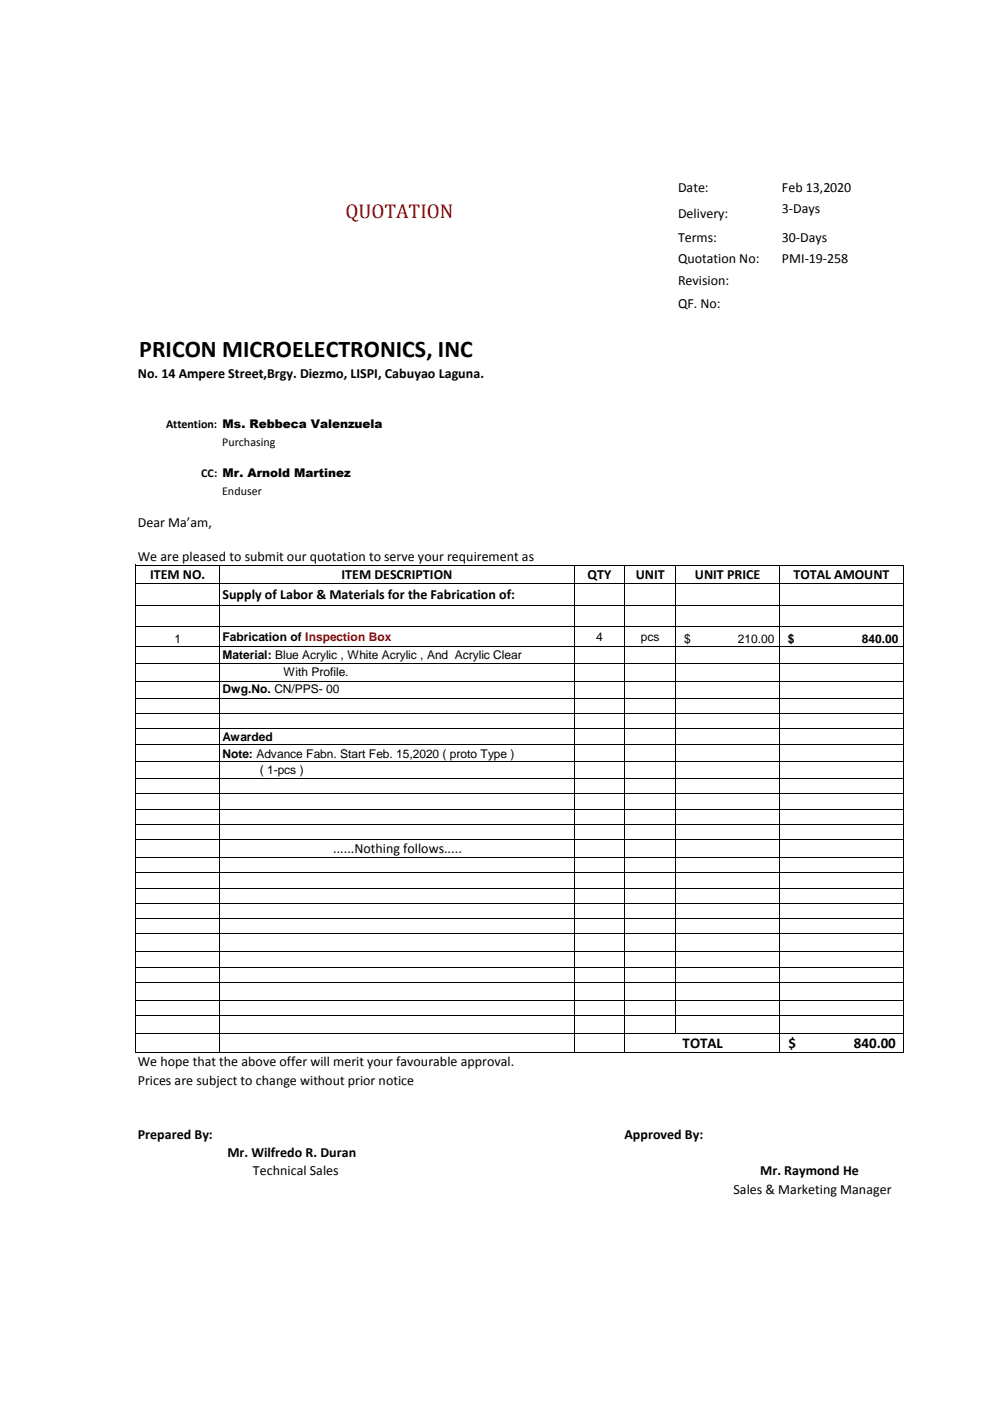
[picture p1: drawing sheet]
<svg xmlns="http://www.w3.org/2000/svg" width="210mm" height="297mm" viewBox="0 0 210 297" stroke-linecap="round" stroke-linejoin="round" font-family="sans-serif">
<defs><g id="words">
<text font-size="5.1" x="29.5" y="75.7">PRICON MICROELECTRONICS, INC</text>
<text font-size="4.2" fill="#c00000" x="73.2" y="46.2">QUOTATION</text>
<g font-size="3.2">
<text x="144.6" y="222.2">TOTAL</text>
<text x="167" y="222.2">$</text>
<text x="180.9" y="222.2">840.00</text>
</g>
<g font-size="3">
<text x="143.7" y="40.7">Date:</text>
<text x="165.7" y="40.7">Feb 13,2020</text>
<text x="143.7" y="46.2">Delivery:</text>
<text x="165.7" y="45">3-Days</text>
<text x="143.7" y="51.3">Terms:</text>
<text x="165.7" y="51.3">30-Days</text>
<text x="143.7" y="55.8">Quotation No:</text>
<text x="165.7" y="55.8">PMI-19-258</text>
<text x="143.7" y="60.5">Revision:</text>
<text x="143.7" y="65.2">QF. No:</text>
<text x="29.2" y="80.2">No. 14 Ampere Street,Brgy. Diezmo, LISPI, Cabuyao Laguna.</text>
<text x="29.2" y="111.8">Dear Ma’am,</text>
<text x="29.2" y="118.8">We are pleased to submit our quotation to serve your requirement as</text>
<text x="31.8" y="122.7">ITEM NO.</text>
<text x="72.4" y="122.7">ITEM DESCRIPTION</text>
<text x="124.5" y="122.7">QTY</text>
<text x="134.7" y="122.7">UNIT</text>
<text x="147.2" y="122.7">UNIT PRICE</text>
<text x="168.1" y="122.7">TOTAL AMOUNT</text>
<text x="47.1" y="127">Supply of Labor &amp; Materials for the Fabrication of:</text>
<text x="70.6" y="180.9">......Nothing follows.....</text>
<text x="29.2" y="226">We hope that the above offer will merit your favourable approval.</text>
<text x="29.2" y="229.9">Prices are subject to change without prior notice</text>
<text x="29.2" y="241.4">Prepared By:</text>
<text x="48.2" y="245.3">Mr. Wilfredo R. Duran</text>
<text x="132.3" y="241.4">Approved By:</text>
<text x="53.6" y="249.1">Technical Sales</text>
<text x="161.1" y="249.1">Mr. Raymond He</text>
<text x="155.4" y="253">Sales &amp; Marketing Manager</text>
</g>
<g font-size="2.5">
<text x="35.2" y="90.8">Attention: Ms. Rebbeca Valenzuela</text>
<text x="47.1" y="94.5">Purchasing</text>
<text x="42.6" y="101.2">CC: Mr. Arnold Martinez</text>
<text x="47.1" y="104.9">Enduser</text>
<text x="37" y="136.2">1</text>
<text x="47.1" y="135.9">Fabrication of Inspection Box</text>
<text x="126.3" y="135.9">4</text>
<text x="135.8" y="135.9">pcs</text>
<text x="144.9" y="136.2">$</text>
<text x="156.4" y="136.2">210.00</text>
<text x="166.9" y="136.2">$</text>
<text x="182.6" y="136.2">840.00</text>
<text x="47.1" y="139.6">Material: Blue Acrylic , White Acrylic , And Acrylic Clear</text>
<text x="60.1" y="143.2">With Profile.</text>
<text x="47.1" y="147">Dwg.No. CN/PPS- 00</text>
<text x="47.1" y="157.1">Awarded</text>
<text x="47.1" y="160.6">Note: Advance Fabn. Start Feb. 15,2020 ( proto Type )</text>
<text x="55" y="164">( 1-pcs )</text>
</g>
</g></defs>
<g fill="none" stroke="#000" stroke-width=".21">
<path d="M28.7 119.7v103.5M28.8 119.8h162.7M46.6 119.9v103.3M121.6 119.9v103.3M132.4 119.9v103.3M143.1 119.9v99.3M165.2 119.9v103.3M191.4 119.9v103.3M28.8 123.6h162.7M28.8 128.2h162.7M28.8 132.8h162.7M28.8 137h162.7"/>
<path d="M28.8 140.7h162.7M28.8 144.4h162.7M28.8 148h162.7M28.8 151.3h162.7M28.8 154.5h162.7M28.8 157.7h162.7M28.8 161.4h162.7M28.8 165.1h162.7M28.8 168.3h162.7M28.8 171.5h162.7M28.8 174.7h162.7M28.8 177.9h162.7"/>
<path d="M28.8 181.8h162.7M28.8 185h162.7M28.8 188.2h162.7M28.8 191.4h162.7M28.8 194.7h162.7M28.8 197.9h162.7M28.8 201.7h162.7M28.8 204.9h162.7M28.8 208.2h162.7M28.8 212h162.7M28.8 215.2h162.7M28.8 219.1h162.7"/>
<path d="M28.8 223.1h162.7"/>
</g>
<use href="#words"/>
</svg>
